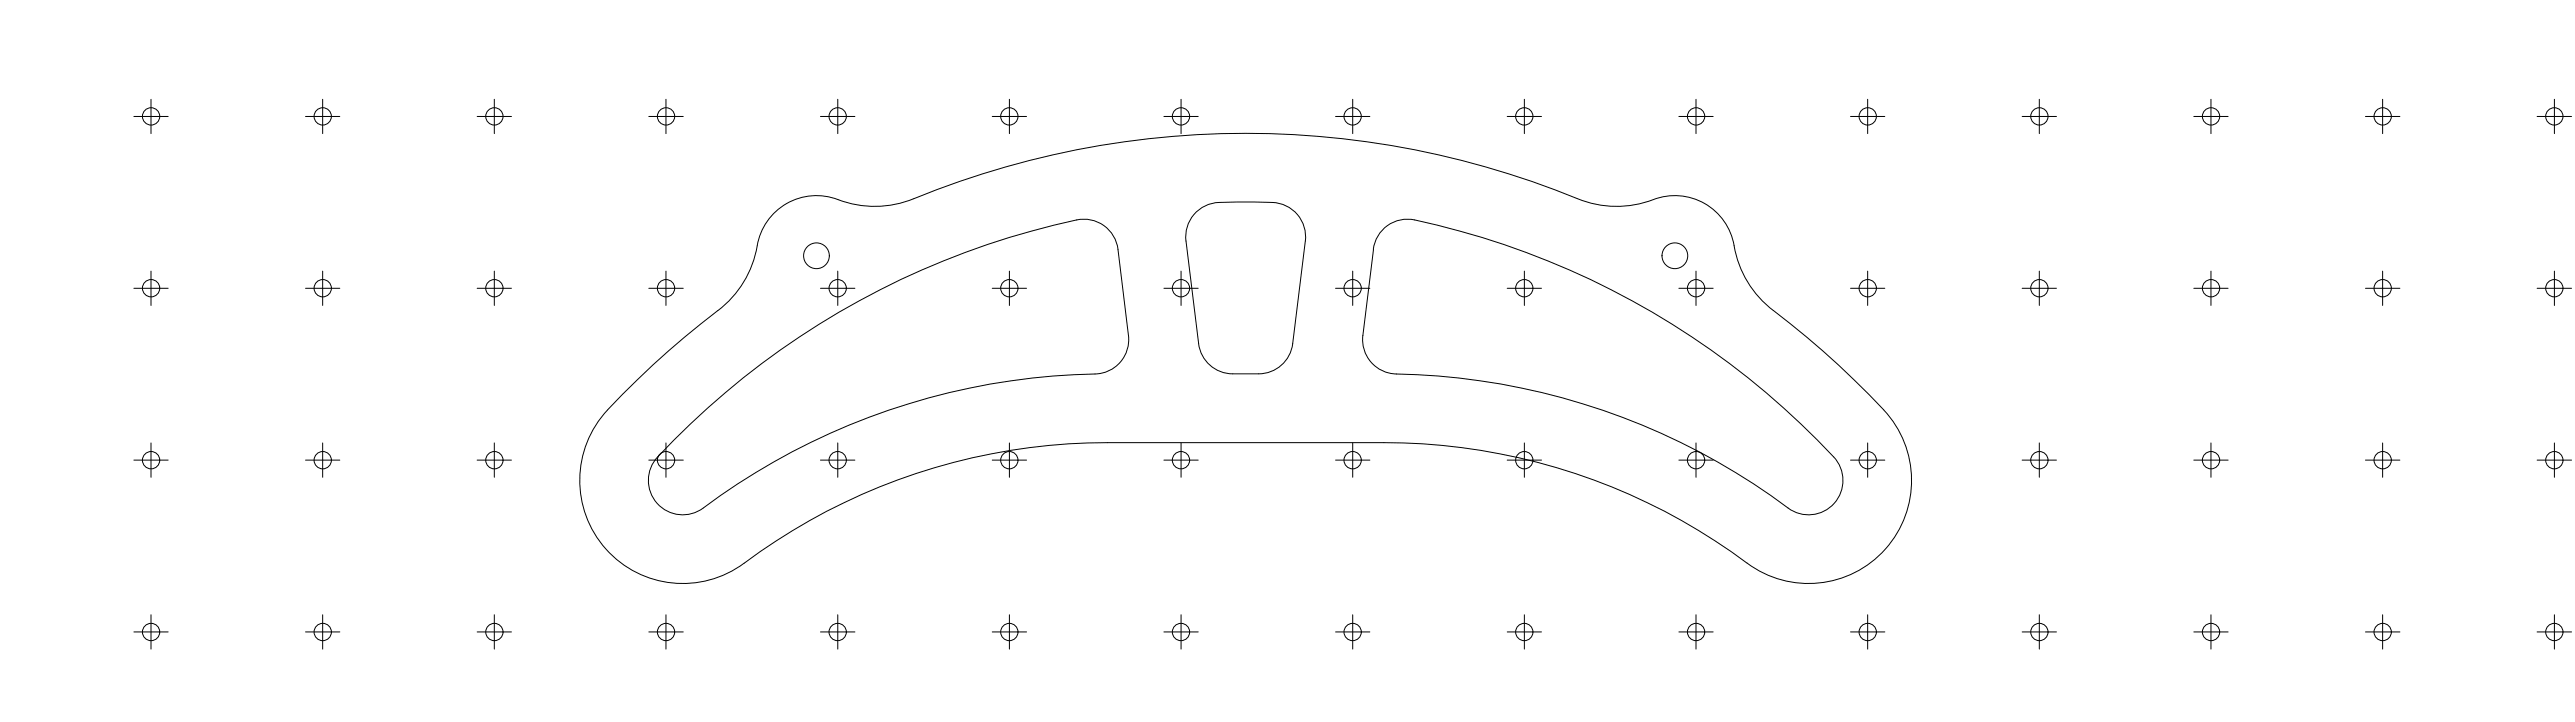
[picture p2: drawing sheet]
<svg xmlns="http://www.w3.org/2000/svg" width="1500mm" height="420mm" viewBox="0 0 1500 420" stroke-linecap="round" stroke-linejoin="round" font-family="sans-serif">
<!-- layer: Visible (ISO) -->
<g fill="none" stroke="#000" stroke-width=".58">
<path d="M919 116a513 513 0 0 0-393 2 63 63 0 0 1-41-3 36 36 0 0 0-45 32 60 60 0 0 1-22 34l-10 7a508 508 0 0 0-54 50M919 116a62 62 0 0 0 48-1 36 36 0 0 1 44 32 60 60 0 0 0 22 34l10 7a508 508 0 0 1 54 50M696 124a20 20 0 0 1 14-6h31a20 20 0 0 1 19 22l-7 60a20 20 0 0 1-20 18h-15a20 20 0 0 1-20-18l-7-60a20 20 0 0 1 5-16zM794 195a20 20 0 0 0 19 23 397 397 0 0 1 231 79 20 20 0 0 0 26-5 20 20 0 0 0-2-26 466 466 0 0 0-248-138 20 20 0 0 0-20 17l-6 50M354 239a60 60 0 0 0-1 81 60 60 0 0 0 81 8M1097 239a60 60 0 0 1 1 81 60 60 0 0 1-80 8M410 296a399 399 0 0 1 232-79 20 20 0 0 0 15-22l-6-50a20 20 0 0 0-24-17 467 467 0 0 0-246 141 20 20 0 0 0 3 25 20 20 0 0 0 26 2M434 328a353 353 0 0 1 211-70h161a353 353 0 0 1 212 70"/>
<circle cx="476" cy="149" r="7"/>
<circle cx="976" cy="149" r="7"/>
</g>
<!-- layer: Sketch Geometry (ISO) -->
<g fill="none" stroke="#000" stroke-width=".58">
<path d="M88 58v20M188 58v20M288 58v20M388 58v20M488 58v20M588 58v20M688 58v20M788 58v20M888 58v20M988 58v20M1088 58v20M1188 58v20"/>
<path d="M1288 58v20M1388 58v20M1488 58v20M78 68h20M178 68h20M278 68h20M378 68h20M478 68h20M578 68h20M678 68h20M778 68h20M878 68h20"/>
<path d="M978 68h20M1078 68h20M1178 68h20M1278 68h20M1378 68h20M1478 68h20M88 158v20M188 158v20M288 158v20M388 158v20M488 158v20M588 158v20"/>
<path d="M688 158v20M788 158v20M888 158v20M988 158v20M1088 158v20M1188 158v20M1288 158v20M1388 158v20M1488 158v20M78 168h20M178 168h20M278 168h20"/>
<path d="M378 168h20M478 168h20M578 168h20M678 168h20M778 168h20M878 168h20M978 168h20M1078 168h20M1178 168h20M1278 168h20M1378 168h20M1478 168h20"/>
<path d="M88 258v20M188 258v20M288 258v20M388 258v20M488 258v20M588 258v20M688 258v20M788 258v20M888 258v20M988 258v20M1088 258v20M1188 258v20"/>
<path d="M1288 258v20M1388 258v20M1488 258v20M78 268h20M178 268h20M278 268h20M378 268h20M478 268h20M578 268h20M678 268h20M778 268h20M878 268h20"/>
<path d="M978 268h20M1078 268h20M1178 268h20M1278 268h20M1378 268h20M1478 268h20M88 358v20M188 358v20M288 358v20M388 358v20M488 358v20M588 358v20"/>
<path d="M688 358v20M788 358v20M888 358v20M988 358v20M1088 358v20M1188 358v20M1288 358v20M1388 358v20M1488 358v20M78 368h20M178 368h20M278 368h20"/>
<path d="M378 368h20M478 368h20M578 368h20M678 368h20M778 368h20M878 368h20M978 368h20M1078 368h20M1178 368h20M1278 368h20M1378 368h20M1478 368h20"/>
<circle cx="88" cy="68" r="5"/>
<circle cx="188" cy="68" r="5"/>
<circle cx="288" cy="68" r="5"/>
<circle cx="388" cy="68" r="5"/>
<circle cx="488" cy="68" r="5"/>
<circle cx="588" cy="68" r="5"/>
<circle cx="688" cy="68" r="5"/>
<circle cx="788" cy="68" r="5"/>
<circle cx="888" cy="68" r="5"/>
<circle cx="988" cy="68" r="5"/>
<circle cx="1088" cy="68" r="5"/>
<circle cx="1188" cy="68" r="5"/>
<circle cx="1288" cy="68" r="5"/>
<circle cx="1388" cy="68" r="5"/>
<circle cx="1488" cy="68" r="5"/>
<circle cx="88" cy="168" r="5"/>
<circle cx="188" cy="168" r="5"/>
<circle cx="288" cy="168" r="5"/>
<circle cx="388" cy="168" r="5"/>
<circle cx="488" cy="168" r="5"/>
<circle cx="588" cy="168" r="5"/>
<circle cx="688" cy="168" r="5"/>
<circle cx="788" cy="168" r="5"/>
<circle cx="888" cy="168" r="5"/>
<circle cx="988" cy="168" r="5"/>
<circle cx="1088" cy="168" r="5"/>
<circle cx="1188" cy="168" r="5"/>
<circle cx="1288" cy="168" r="5"/>
<circle cx="1388" cy="168" r="5"/>
<circle cx="1488" cy="168" r="5"/>
<circle cx="88" cy="268" r="5"/>
<circle cx="188" cy="268" r="5"/>
<circle cx="288" cy="268" r="5"/>
<circle cx="388" cy="268" r="5"/>
<circle cx="488" cy="268" r="5"/>
<circle cx="588" cy="268" r="5"/>
<circle cx="688" cy="268" r="5"/>
<circle cx="788" cy="268" r="5"/>
<circle cx="888" cy="268" r="5"/>
<circle cx="988" cy="268" r="5"/>
<circle cx="1088" cy="268" r="5"/>
<circle cx="1188" cy="268" r="5"/>
<circle cx="1288" cy="268" r="5"/>
<circle cx="1388" cy="268" r="5"/>
<circle cx="1488" cy="268" r="5"/>
<circle cx="88" cy="368" r="5"/>
<circle cx="188" cy="368" r="5"/>
<circle cx="288" cy="368" r="5"/>
<circle cx="388" cy="368" r="5"/>
<circle cx="488" cy="368" r="5"/>
<circle cx="588" cy="368" r="5"/>
<circle cx="688" cy="368" r="5"/>
<circle cx="788" cy="368" r="5"/>
<circle cx="888" cy="368" r="5"/>
<circle cx="988" cy="368" r="5"/>
<circle cx="1088" cy="368" r="5"/>
<circle cx="1188" cy="368" r="5"/>
<circle cx="1288" cy="368" r="5"/>
<circle cx="1388" cy="368" r="5"/>
<circle cx="1488" cy="368" r="5"/>
</g>
</svg>
